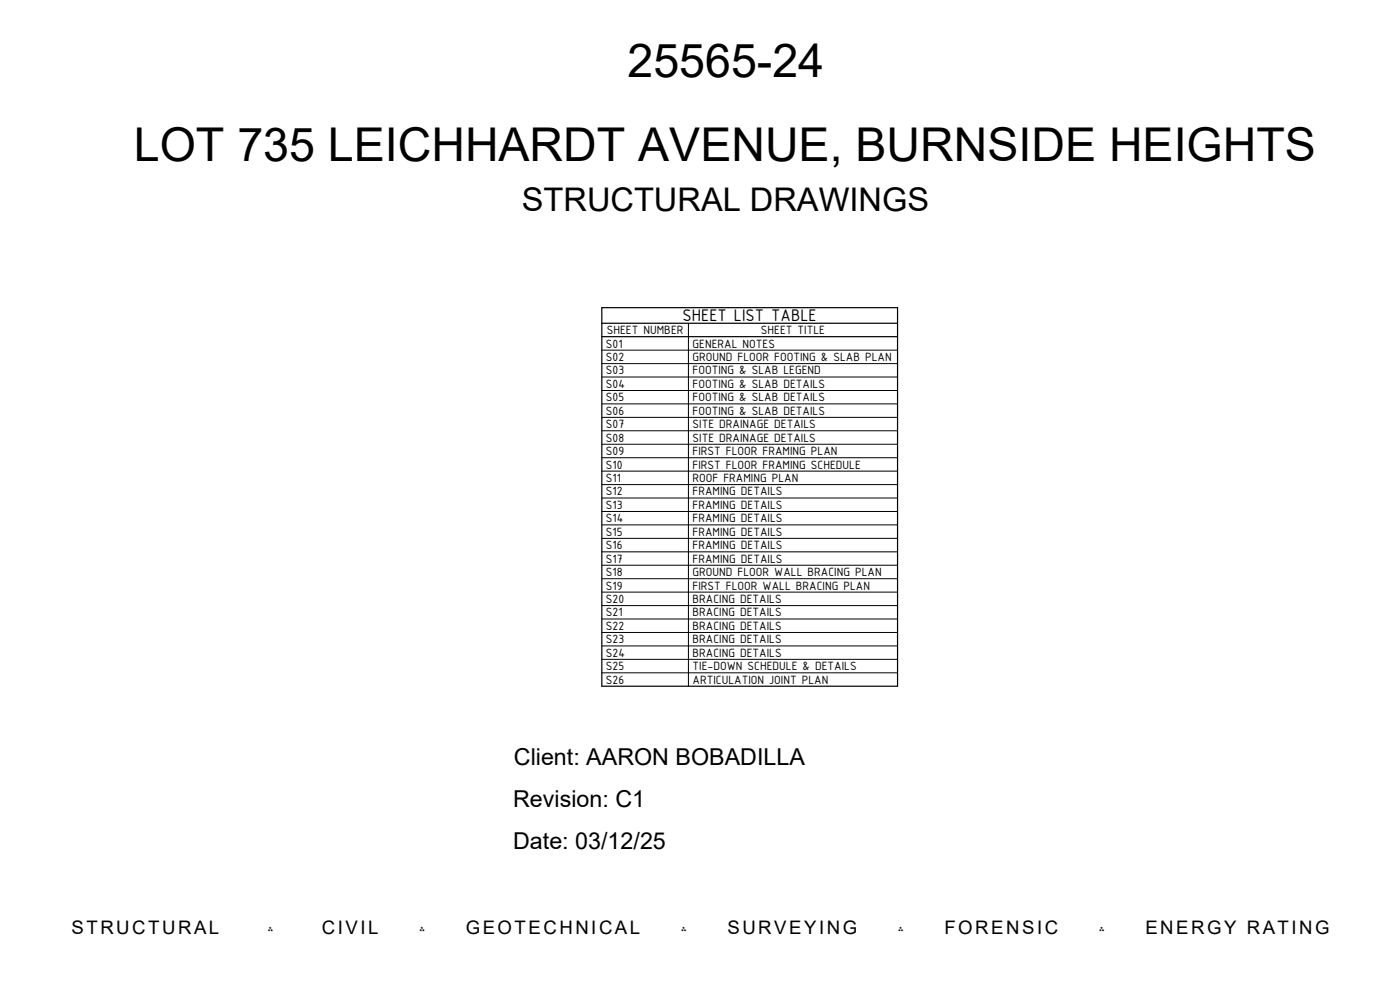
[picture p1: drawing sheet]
<svg xmlns="http://www.w3.org/2000/svg" width="420mm" height="297mm" viewBox="0 0 420 297" stroke-linecap="round" stroke-linejoin="round" font-family="sans-serif">
<defs><g id="words">
<g font-size="14">
<text x="188.3" y="23.1">25565-24</text>
<text x="40.2" y="48.3">LOT 735 LEICHHARDT AVENUE, BURNSIDE HEIGHTS</text>
</g>
<text font-size="9.8" x="156.6" y="63.3">STRUCTURAL DRAWINGS</text>
<g font-size="7">
<text x="154.2" y="229.7">Client: AARON BOBADILLA</text>
<text x="154" y="242.2">Revision: C1</text>
<text x="154" y="254.8">Date: 03/12/25</text>
</g>
<g font-size="5.6">
<text x="21.5" y="280.3">STRUCTURAL</text>
<text x="80.4" y="280.3">؞</text>
<text x="96.6" y="280.3">CIVIL</text>
<text x="125.9" y="280.3">؞</text>
<text x="139.8" y="280.3">GEOTECHNICAL</text>
<text x="204.4" y="280.3">؞</text>
<text x="218.3" y="280.3">SURVEYING</text>
<text x="269.5" y="280.3">؞</text>
<text x="283.4" y="280.3">FORENSIC</text>
<text x="329.8" y="280.3">؞</text>
<text x="343.7" y="280.3">ENERGY RATING</text>
</g>
<text font-size="5.4" x="204.9" y="96.4">SHEET LIST TABLE</text>
<g font-size="3.9">
<text x="182.1" y="100.3">SHEET NUMBER</text>
<text x="228.4" y="100.3">SHEET TITLE</text>
<text x="181.9" y="104.3">S01</text>
<text x="207.9" y="104.3">GENERAL NOTES</text>
<text x="181.9" y="108.3">S02</text>
<text x="181.9" y="112.4">S03</text>
<text x="207.9" y="108.3">GROUND FLOOR FOOTING &amp; SLAB PLAN</text>
<text x="207.9" y="112.4">FOOTING &amp; SLAB LEGEND</text>
<text x="181.9" y="116.4">S04</text>
<text x="207.9" y="116.4">FOOTING &amp; SLAB DETAILS</text>
<text x="181.9" y="120.4">S05</text>
<text x="181.9" y="124.5">S06</text>
<text x="207.9" y="120.4">FOOTING &amp; SLAB DETAILS</text>
<text x="207.9" y="124.5">FOOTING &amp; SLAB DETAILS</text>
<text x="181.9" y="128.5">S07</text>
<text x="207.9" y="128.5">SITE DRAINAGE DETAILS</text>
<text x="181.9" y="132.5">S08</text>
<text x="181.9" y="136.6">S09</text>
<text x="207.9" y="132.5">SITE DRAINAGE DETAILS</text>
<text x="207.9" y="136.6">FIRST FLOOR FRAMING PLAN</text>
<text x="181.9" y="140.6">S10</text>
<text x="207.9" y="140.6">FIRST FLOOR FRAMING SCHEDULE</text>
<text x="181.9" y="144.6">S11</text>
<text x="181.9" y="148.7">S12</text>
<text x="207.9" y="144.6">ROOF FRAMING PLAN</text>
<text x="207.9" y="148.7">FRAMING DETAILS</text>
<text x="181.9" y="152.7">S13</text>
<text x="207.9" y="152.7">FRAMING DETAILS</text>
<text x="181.9" y="156.7">S14</text>
<text x="181.9" y="160.8">S15</text>
<text x="207.9" y="156.7">FRAMING DETAILS</text>
<text x="207.9" y="160.8">FRAMING DETAILS</text>
<text x="181.9" y="164.8">S16</text>
<text x="207.9" y="164.8">FRAMING DETAILS</text>
<text x="181.9" y="168.8">S17</text>
<text x="181.9" y="172.9">S18</text>
<text x="207.9" y="168.8">FRAMING DETAILS</text>
<text x="207.9" y="172.9">GROUND FLOOR WALL BRACING PLAN</text>
<text x="181.9" y="176.9">S19</text>
<text x="207.9" y="176.9">FIRST FLOOR WALL BRACING PLAN</text>
<text x="181.9" y="180.9">S20</text>
<text x="181.9" y="185">S21</text>
<text x="207.9" y="180.9">BRACING DETAILS</text>
<text x="207.9" y="185">BRACING DETAILS</text>
<text x="181.9" y="189">S22</text>
<text x="207.9" y="189">BRACING DETAILS</text>
<text x="181.9" y="193">S23</text>
<text x="181.9" y="197.1">S24</text>
<text x="207.9" y="193">BRACING DETAILS</text>
<text x="207.9" y="197.1">BRACING DETAILS</text>
<text x="181.9" y="201.1">S25</text>
<text x="207.9" y="201.1">TIE-DOWN SCHEDULE &amp; DETAILS</text>
<text x="181.9" y="205.1">S26</text>
<text x="207.9" y="205.1">ARTICULATION JOINT PLAN</text>
</g>
</g></defs>
<!-- layer: 0 -->
<path d="M180.6 92.3h88.8v113.6h-88.8zM180.6 97h88.8M180.6 101h88.8" fill="none" stroke="#000" stroke-width=".36"/>
<g fill="none" stroke="#000" stroke-width=".3">
<path d="M206.6 97v108.9M180.6 105.1h88.8M180.6 109.1h88.8M180.6 113.1h88.8M180.6 117.2h88.8M180.6 121.2h88.8M180.6 125.2h88.8M180.6 129.3h88.8M180.6 133.3h88.8M180.6 137.3h88.8M180.6 141.4h88.8M180.6 145.4h88.8"/>
<path d="M180.6 149.4h88.8M180.6 153.5h88.8M180.6 157.5h88.8M180.6 161.5h88.8M180.6 165.6h88.8M180.6 169.6h88.8M180.6 173.6h88.8M180.6 177.7h88.8M180.6 181.7h88.8M180.6 185.7h88.8M180.6 189.8h88.8M180.6 193.8h88.8"/>
<path d="M180.6 197.8h88.8M180.6 201.9h88.8"/>
</g>
<use href="#words"/>
</svg>
